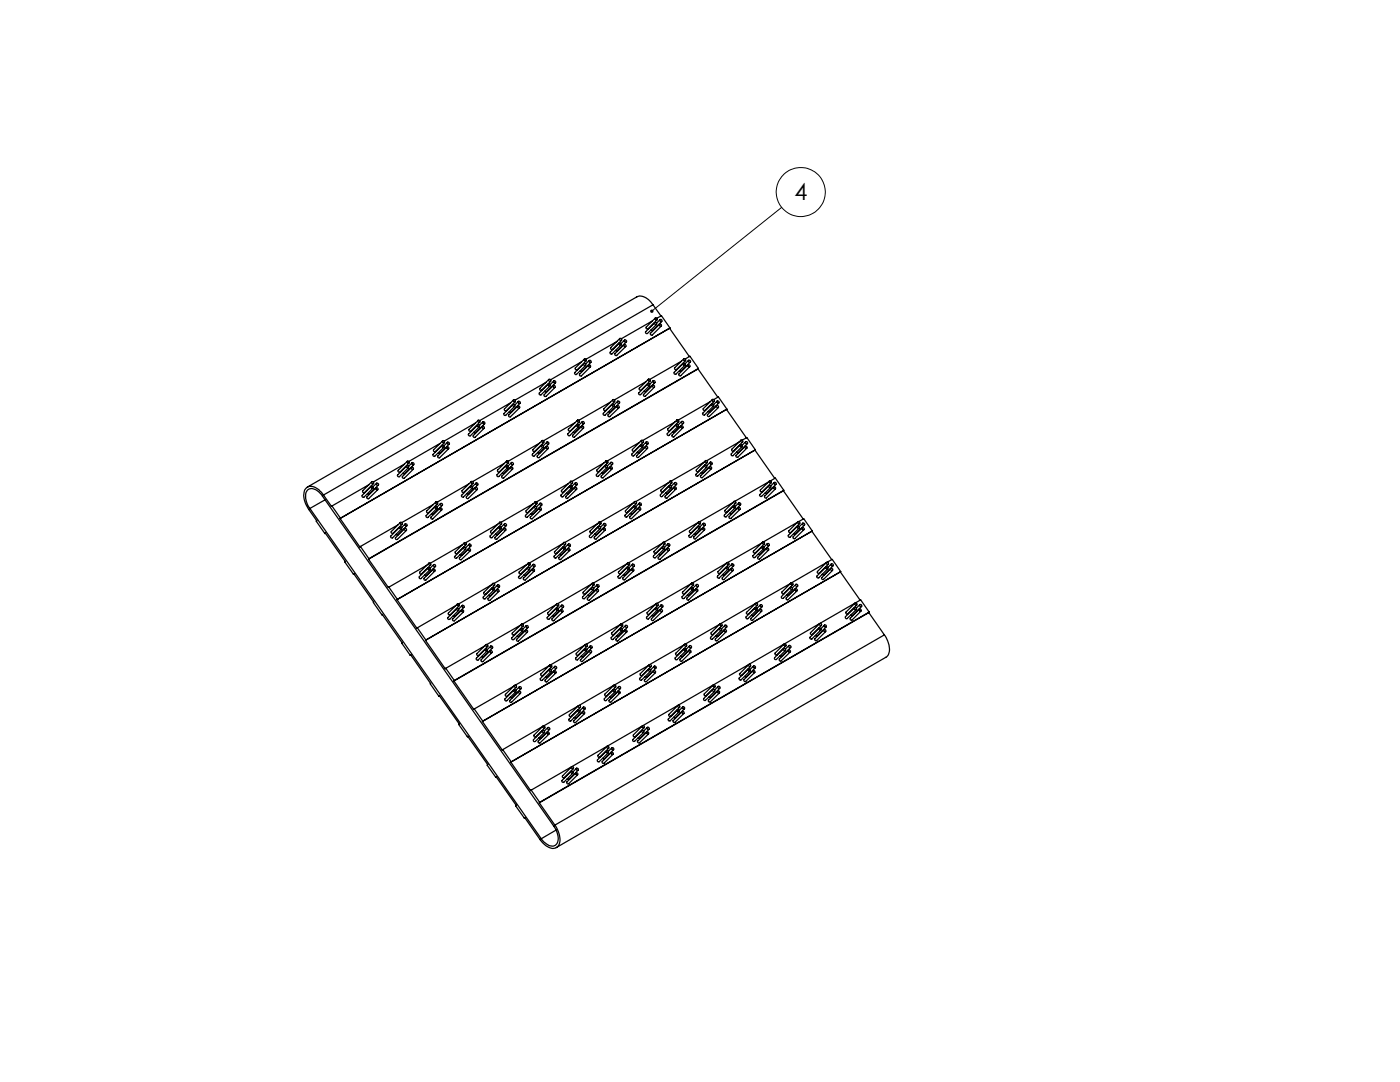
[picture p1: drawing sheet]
<svg xmlns="http://www.w3.org/2000/svg" width="279mm" height="216mm" viewBox="0 0 279 216" stroke-linecap="round" stroke-linejoin="round" font-family="sans-serif">
<defs><g id="words">
<text font-size="4.7" x="158.5" y="40">4</text>
</g></defs>
<g fill="none" stroke="#000" stroke-width=".2">
<path d="M156 41.4l-25.9 20.7"/>
<circle cx="159.8" cy="38.3" r="4.9"/>
</g>
<path d="M129.8 61.9a.34 .34 0 0 1 .5-.1 .34 .34 0 0 1 0 .5 .34 .34 0 0 1-.5 0l.3-.2-.3 .2z" fill="#000"/>
<g fill="none" stroke="#000" stroke-width=".25">
<path d="M102.5 79.8l-1.8 1.8a.25 .25 0 0 0 0 .3 .25 .25 0 0 0 .3 .1l1.8-1.8M109 76.3l-6.2 3.5M109.4 76.6l-1.8 1.8a.25 .25 0 0 0 .1 .3 .25 .25 0 0 0 .3 .1l1.8-1.8M109.5 75.7l-1.8 1.8a.25 .25 0 0 0 .1 .3 .25 .25 0 0 0 .3 .1l1.8-1.8M110.4 76.9l-1.8 1.8a.25 .25 0 0 0 .1 .4 .25 .25 0 0 0 .3 0l1.8-1.8M110.5 76l-.7 .7M110.9 76.4l-1.9 1.8-.3-.1M116.1 72.2l-6.2 3.6M116.5 72.6l-1.8 1.7a.25 .25 0 0 0 .1 .4 .25 .25 0 0 0 .3 0l1.8-1.8M116.6 71.6l-1.8 1.8a.27 .27 0 0 0 .1 .3 .27 .27 0 0 0 .3 .1l1.8-1.8M117.5 72.8l-1.8 1.8a.25 .25 0 0 0 0 .4 .25 .25 0 0 0 .3 0l1.8-1.8M117.6 71.9l-.7 .7"/>
<path d="M117.9 72.3l-1.8 1.8-.3-.1M122.3 79.8l-1.8 1.8a.25 .25 0 0 0 0 .3 .25 .25 0 0 0 .4 0l1.8-1.8M123.2 68.1l-6.3 3.6M123.6 68.5l-1.8 1.8a.25 .25 0 0 0 0 .3 .25 .25 0 0 0 .3 0l1.8-1.8M123.7 67.6l-1.8 1.8a.25 .25 0 0 0 0 .3 .25 .25 0 0 0 .3 0l1.8-1.8M124.5 68.8l-1.8 1.8a.25 .25 0 0 0 .1 .3 .25 .25 0 0 0 .3 0l1.8-1.8M124.6 67.9l-.6 .6M125 68.2l-1.8 1.8-.4-.1M128.9 76.2l-6.3 3.6M129.3 76.6l-1.8 1.8a.25 .25 0 0 0 0 .3 .25 .25 0 0 0 .3 0l1.8-1.8M129.4 75.7l-1.8 1.8a.25 .25 0 0 0 0 .3 .25 .25 0 0 0 .4 0l1.8-1.8M130.2 64l-6.2 3.6"/>
<path d="M130.2 76.9l-1.8 1.8a.25 .25 0 0 0 .1 .3 .25 .25 0 0 0 .3 .1l1.8-1.8M130.3 60.8a2.79 2.79 0 0 0-3.2-1.6l-65.8 38M130.3 60.8l-65.7 38M130.3 60.8l1.6 2.2M130.4 76l-.8 .7M130.7 64.4l-1.8 1.8a.25 .25 0 0 0 0 .3 .25 .25 0 0 0 .3 0l1.8-1.8M130.7 76.3l-1.8 1.8-.3-.1M130.8 63.5l-1.8 1.8a.25 .25 0 0 0 0 .3 .25 .25 0 0 0 .3 0l1.8-1.8M131.1 63.5l.9-.5 1.7 2.4M131.6 64.7l-1.8 1.8a.26 .26 0 0 0 .1 .3 .26 .26 0 0 0 .3 .1l1.8-1.8M131.7 63.8l-.7 .7M132.1 64.1l-1.8 1.8-.4-.1"/>
<path d="M133.7 65.4l3.9 5.8M133.7 65.4l-65.8 38.1M136 72.1l-6.3 3.6M136.3 72.5l-1.8 1.8a.25 .25 0 0 0 .1 .3 .25 .25 0 0 0 .3 0l1.8-1.7M136.5 71.6l-1.8 1.8a.25 .25 0 0 0 0 .3 .25 .25 0 0 0 .3 0l1.8-1.7M136.8 71.6l.9-.5 1.7 2.4M137.3 72.8l-1.8 1.8a.25 .25 0 0 0 0 .3 .25 .25 0 0 0 .4 .1l1.8-1.8M137.4 71.9l-.7 .7M137.8 72.2l-1.9 1.9-.3-.1M139.3 73.6l4 5.7M139.3 73.6l-65.7 38M139.4 73.5l-65.8 38"/>
<path d="M139.4 73.5l-.1 .1M142.2 79.7l-1.8 1.8a.25 .25 0 0 0 0 .3 .25 .25 0 0 0 .3 .1l1.8-1.8M142.5 79.7l.9-.5 1.7 2.4M64.6 98.8a3.1 3.1 0 0 0-3.1-1.7 2.1 2.1 0 0 0-.8 2.7l.8 1.6 3.3 5.1M64.6 98.8l1.5 2.2h.2M64.9 99.7l-3.1 1.8M73.7 96.7l-7.4 4.3M74.1 97l-1.8 1.8a.25 .25 0 0 0 0 .4 .25 .25 0 0 0 .3 0l1.8-1.8M74.2 96.1l-1.8 1.8a.25 .25 0 0 0 0 .4 .25 .25 0 0 0 .3 0l1.8-1.8M75 97.4l-1.8 1.7a.25 .25 0 0 0 .1 .4 .25 .25 0 0 0 .3 0l1.8-1.8M75.1 96.4l-.7 .7M75.5 96.8l-1.8 1.8-.4-.1"/>
<path d="M80.7 92.6l-6.2 3.6M81.2 93l-1.8 1.8a.25 .25 0 0 0 0 .3 .25 .25 0 0 0 .3 0l1.8-1.8M81.3 92l-1.8 1.8a.25 .25 0 0 0 0 .4 .25 .25 0 0 0 .3 0l1.8-1.8M82.1 93.3l-1.8 1.8a.26 .26 0 0 0 .1 .3 .26 .26 0 0 0 .3 0l1.8-1.8M82.2 92.4l-.7 .7M82.6 92.7l-1.8 1.8-.4-.1M87.8 88.5l-6.2 3.6M88.2 88.9l-1.8 1.8a.25 .25 0 0 0 .1 .3 .25 .25 0 0 0 .3 0l1.8-1.7M88.3 88l-1.8 1.7a.25 .25 0 0 0 .1 .4 .25 .25 0 0 0 .3 0l1.8-1.8M89.2 89.2l-1.8 1.8a.25 .25 0 0 0 0 .3 .25 .25 0 0 0 .3 0l1.8-1.8M89.3 88.3l-.7 .7M89.6 88.6l-1.8 1.9-.3-.2"/>
<path d="M93.6 96.6l-6.3 3.6M93.9 97l-1.8 1.8a.25 .25 0 0 0 .1 .3 .25 .25 0 0 0 .3 .1l1.8-1.8M94.1 96.1l-1.9 1.8 .1 .3h.3l1.8-1.8M94.9 84.4l-6.2 3.6M94.9 97.3l-1.8 1.8a.25 .25 0 0 0 0 .3 .25 .25 0 0 0 .4 0l1.8-1.7M95 96.4l-.7 .7M95.3 84.8l-1.8 1.8a.26 .26 0 0 0 .1 .3 .26 .26 0 0 0 .3 .1l1.8-1.8M95.4 96.8l-1.9 1.8-.3-.1M95.4 83.9l-1.8 1.8a.26 .26 0 0 0 0 .3 .26 .26 0 0 0 .3 0l1.8-1.8M96.3 85.1l-1.8 1.8a.25 .25 0 0 0 0 .3 .25 .25 0 0 0 .3 0l1.8-1.8M96.4 84.2l-.7 .7M96.7 84.6l-1.8 1.8-.4-.1"/>
<path d="M100.6 92.5l-6.3 3.6M101 92.9l-1.8 1.8a.25 .25 0 0 0 0 .3 .25 .25 0 0 0 .4 .1l1.8-1.8M101.1 92l-1.8 1.8a.25 .25 0 0 0 0 .3 .25 .25 0 0 0 .4 .1l1.8-1.8M101.9 80.4l-6.2 3.5M102 93.2l-1.8 1.8a.27 .27 0 0 0 0 .3 .27 .27 0 0 0 .3 .1l1.8-1.8M102.1 92.3l-.7 .7M102.4 80.7l-1.8 1.8a.25 .25 0 0 0 0 .3 .25 .25 0 0 0 .3 .1l1.8-1.8M102.4 92.7l-1.8 1.8-.3-.1M103.3 81l-1.8 1.8a.25 .25 0 0 0 .1 .3 .25 .25 0 0 0 .3 0l1.8-1.7M103.4 80.1l-.7 .7M103.8 80.5l-1.8 1.8-.4-.1M107.7 88.4l-6.3 3.6"/>
<path d="M108.1 88.8l-1.8 1.8a.25 .25 0 0 0 0 .3 .25 .25 0 0 0 .3 .1l1.8-1.8M108.2 87.9l-1.8 1.8a.25 .25 0 0 0 0 .3 .25 .25 0 0 0 .3 .1l1.8-1.8M109 89.1l-1.8 1.8a.25 .25 0 0 0 .1 .4 .25 .25 0 0 0 .3 0l1.8-1.8M109.1 88.2l-.7 .7M109.5 88.6l-1.8 1.8-.4-.1M113.5 96.4l-6.4 3.8M113.8 97l-1.8 1.8a.26 .26 0 0 0 0 .3 .26 .26 0 0 0 .3 0l1.8-1.8M113.9 96.1l-1.8 1.8a.26 .26 0 0 0 0 .3 .26 .26 0 0 0 .3 0l1.8-1.8M114.7 97.3l-1.8 1.8a.25 .25 0 0 0 .1 .3 .25 .25 0 0 0 .3 0l1.8-1.8M114.8 84.3l-6.3 3.6M114.8 96.3l-.7 .7M115.1 84.8l-1.8 1.7a.27 .27 0 0 0 .1 .4 .27 .27 0 0 0 .3 0l1.8-1.8"/>
<path d="M115.2 96.7l-1.9 1.8-.3-.1M115.3 83.9l-1.8 1.7a.27 .27 0 0 0 0 .3 .27 .27 0 0 0 .3 .1l1.8-1.8M116.1 85.1l-1.8 1.8a.25 .25 0 0 0 0 .3 .25 .25 0 0 0 .4 0l1.8-1.8M116.2 84.1l-.7 .7M116.6 84.5l-1.9 1.8-.3-.1M120.5 92.4l-6.3 3.7M120.8 92.9l-1.8 1.8a.25 .25 0 0 0 .1 .3 .25 .25 0 0 0 .3 0l1.8-1.8M120.9 92l-1.8 1.8a.25 .25 0 0 0 .1 .3 .25 .25 0 0 0 .3 0l1.8-1.8M121.8 93.2l-1.8 1.8a.25 .25 0 0 0 0 .3 .25 .25 0 0 0 .4 0l1.8-1.7M121.8 80.2l-6.3 3.7M121.9 92.3l-.7 .7M122.2 80.7l-1.8 1.8a.25 .25 0 0 0 0 .3 .25 .25 0 0 0 .4 0l1.8-1.8"/>
<path d="M122.2 92.6l-1.8 1.8-.3-.1M123.2 81l-1.8 1.8a.25 .25 0 0 0 0 .3 .25 .25 0 0 0 .3 0l1.8-1.7M123.3 80.1l-.7 .7M123.6 80.4l-1.8 1.8-.3-.1M127.6 88.3l-6.4 3.7M127.9 88.8l-1.8 1.8a.25 .25 0 0 0 0 .3 .25 .25 0 0 0 .4 0l1.8-1.8M128 87.9l-1.8 1.8a.25 .25 0 0 0 .1 .3 .25 .25 0 0 0 .3 0l1.8-1.8M128.9 89.1l-1.8 1.8a.25 .25 0 0 0 0 .3 .25 .25 0 0 0 .3 .1l1.8-1.8M129 88.2l-.7 .7M129.3 88.5l-1.8 1.9-.3-.2M133.4 96.3l-6.5 3.8M133.6 96.9l-1.8 1.8a.25 .25 0 0 0 0 .3 .25 .25 0 0 0 .4 .1l1.7-1.8"/>
<path d="M133.7 96l-1.8 1.8a.27 .27 0 0 0 0 .3 .27 .27 0 0 0 .4 .1l1.8-1.8M134.5 97.2l-1.7 1.8a.25 .25 0 0 0 0 .3 .25 .25 0 0 0 .3 .1l1.8-1.8M134.7 96.3l-.7 .7M134.7 84.2l-6.4 3.7M135 84.7l-1.8 1.8a.25 .25 0 0 0 0 .3 .25 .25 0 0 0 .3 .1l1.8-1.8M135 96.7l-1.8 1.8-.3-.1M135.1 83.8l-1.8 1.8a.25 .25 0 0 0 0 .3 .25 .25 0 0 0 .3 0l1.8-1.7M135.9 85l-1.8 1.8a.25 .25 0 0 0 .1 .3 .25 .25 0 0 0 .3 .1l1.8-1.8M136 84.1l-.7 .7M136.4 84.5l-1.9 1.8-.3-.1M140.5 92.3l-6.6 3.7M140.7 92.9l-1.8 1.8a.25 .25 0 0 0 0 .3 .25 .25 0 0 0 .3 0l1.8-1.8"/>
<path d="M140.8 91.9l-1.8 1.8a.25 .25 0 0 0 0 .4 .25 .25 0 0 0 .3 0l1.8-1.8M141.6 93.2l-1.8 1.7a.25 .25 0 0 0 .1 .4 .25 .25 0 0 0 .3 0l1.8-1.8M141.7 92.3l-.7 .6M141.8 80.1l-6.4 3.7M142.1 80.6l-1.8 1.8a.25 .25 0 0 0 0 .4 .25 .25 0 0 0 .3 0l1.8-1.8M142.1 92.6l-1.8 1.8-.4-.1M143 81l-1.8 1.7a.25 .25 0 0 0 0 .3 .25 .25 0 0 0 .4 .1l1.8-1.8M143.1 80l-.7 .7M143.5 80.4l-1.9 1.8-.3-.1M145.1 81.6l3.8 5.7M145.1 81.6l-65.9 38.1M147.6 88.2l-6.6 3.7"/>
<path d="M147.7 88.8l-1.8 1.8a.25 .25 0 0 0 .1 .3 .25 .25 0 0 0 .3 0l1.8-1.8M147.8 87.8l-1.7 1.8a.25 .25 0 0 0 0 .4 .25 .25 0 0 0 .3 0l1.8-1.8M148.1 87.8l.9-.5 1.7 2.4M148.7 89.1l-1.8 1.8a.26 .26 0 0 0 0 .3 .26 .26 0 0 0 .3 0l1.8-1.8M148.8 88.2l-.7 .7M149.2 88.5l-1.8 1.8-.4-.1M150.7 89.8l3.9 5.7M150.7 89.8l-65.8 38M150.7 89.7l-65.7 38M150.7 89.7v.1M153.3 96.2l-6.6 3.8M153.5 96.9l-1.8 1.8a.25 .25 0 0 0 0 .3 .25 .25 0 0 0 .3 0l1.8-1.7"/>
<path d="M153.6 96l-1.8 1.8a.25 .25 0 0 0 0 .3 .25 .25 0 0 0 .3 0l1.8-1.8M153.8 96l.9-.6 1.7 2.4M154.4 97.2l-1.8 1.8a.25 .25 0 0 0 0 .3 .25 .25 0 0 0 .4 0l1.8-1.8M154.5 96.3l-.7 .7M154.9 96.6l-1.9 1.9-.3-.1M156.4 97.9l-65.8 38M156.4 97.9l3.9 5.7M156.4 97.8l-65.7 38M156.4 97.8v.1M61.8 101.5a3.1 3.1 0 0 1-.3-3.8 1.99 1.99 0 0 1 2.5 .8l46.5 66.4a3.1 3.1 0 0 1 .4 3.7 1.78 1.78 0 0 1-2.3-.5l-.6-.7M61.8 101.5l46.2 65.9M64.8 106.5l.1-.1 5.6 8.1"/>
<path d="M64.9 106.4l-.1 .1M66.3 101l1.6 2.5M67.9 103.5l3.9 5.6 .1-.1M70.5 114.5l4.1 5.7 1.6 2.5M70.6 114.5h-.1M71.9 109l1.7 2.5M73.6 111.6l3.9 5.6h.1M73.6 111.5v.1M77.6 117.2l1.6 2.5M79.2 119.7l4 5.6h.1M79.4 104.7l-7.5 4.3M79.8 105.2l-1.8 1.8a.25 .25 0 0 0 0 .3 .25 .25 0 0 0 .4 0l1.8-1.8"/>
<path d="M79.9 104.2l-1.8 1.8a.25 .25 0 0 0 0 .4 .25 .25 0 0 0 .4 0l1.8-1.8M80.8 105.5l-1.8 1.8a.25 .25 0 0 0 0 .3 .25 .25 0 0 0 .3 0l1.8-1.8M80.9 104.6l-.7 .7M81.2 104.9l-1.8 1.8-.3-.1M85.2 112.8l-7.6 4.4M85.5 113.3l-1.8 1.8a.25 .25 0 0 0 0 .3 .25 .25 0 0 0 .3 0l1.8-1.7M85.6 112.4l-1.8 1.8a.25 .25 0 0 0 0 .3 .25 .25 0 0 0 .3 0l1.8-1.8M86.4 113.6l-1.8 1.8a.25 .25 0 0 0 .1 .3 .25 .25 0 0 0 .3 0l1.8-1.8M86.5 100.6l-6.3 3.7M86.5 112.7l-.7 .7M86.9 101.1l-1.8 1.8a.25 .25 0 0 0 0 .3 .25 .25 0 0 0 .3 0l1.8-1.7M86.9 113l-1.8 1.9-.4-.1"/>
<path d="M87 100.2l-1.8 1.8a.25 .25 0 0 0 0 .3 .25 .25 0 0 0 .3 0l1.8-1.8M87.8 101.4l-1.8 1.8a.25 .25 0 0 0 0 .3 .25 .25 0 0 0 .4 0l1.8-1.8M87.9 100.5l-.7 .7M88.3 100.8l-1.9 1.9-.3-.1M92.3 108.7l-6.4 3.7M92.6 109.2l-1.8 1.8a.25 .25 0 0 0 0 .3 .25 .25 0 0 0 .3 .1l1.8-1.8M92.7 108.3l-1.8 1.8a.25 .25 0 0 0 0 .3 .25 .25 0 0 0 .3 .1l1.8-1.8M93.5 109.5l-1.8 1.8a.25 .25 0 0 0 .1 .3 .25 .25 0 0 0 .3 .1l1.8-1.8M93.6 108.6l-.7 .7M94 109l-1.9 1.8-.3-.1M98 116.7l-6.5 3.8M98.2 117.3l-1.8 1.8a.25 .25 0 0 0 .1 .4 .25 .25 0 0 0 .3 0l1.8-1.8"/>
<path d="M98.4 116.4l-1.8 1.8a.25 .25 0 0 0 0 .3 .25 .25 0 0 0 .3 .1l1.8-1.8M99.2 117.7l-1.8 1.8a.26 .26 0 0 0 .1 .3 .26 .26 0 0 0 .3 0l1.8-1.8M99.3 116.7l-.7 .7M99.3 104.6l-6.4 3.7M99.6 105.1l-1.8 1.8a.25 .25 0 0 0 .1 .3 .25 .25 0 0 0 .3 .1l1.8-1.8M99.7 117.1l-1.8 1.8-.4-.1M99.7 104.2l-1.8 1.8a.25 .25 0 0 0 .1 .3 .25 .25 0 0 0 .3 .1l1.8-1.8M100.6 105.4l-1.8 1.8a.26 .26 0 0 0 0 .3 .26 .26 0 0 0 .3 .1l1.8-1.8M100.7 104.5l-.7 .7M101 104.9l-1.8 1.8-.3-.1M105.1 112.6l-6.5 3.8M105.3 113.3l-1.8 1.7a.25 .25 0 0 0 .1 .4 .25 .25 0 0 0 .3 0l1.8-1.8"/>
<path d="M105.4 112.4l-1.8 1.7a.25 .25 0 0 0 0 .3 .25 .25 0 0 0 .4 .1l1.8-1.8M106.3 113.6l-1.8 1.8a.25 .25 0 0 0 0 .3 .25 .25 0 0 0 .3 0l1.8-1.8M106.4 112.6l-.7 .7M106.4 100.5l-6.4 3.7M106.7 101.1l-1.8 1.7a.25 .25 0 0 0 0 .4 .25 .25 0 0 0 .3 0l1.9-1.8M106.8 113l-1.9 1.8-.3-.1M106.8 100.2l-1.8 1.7a.25 .25 0 0 0 0 .3 .25 .25 0 0 0 .3 .1l1.8-1.8M107.7 101.4l-1.8 1.8a.25 .25 0 0 0 0 .3 .25 .25 0 0 0 .3 0l1.8-1.8M107.8 100.4l-.7 .7M108.1 100.8l-1.8 1.8-.4-.1M112.2 108.5l-6.5 3.8M112.4 109.2l-1.8 1.8a.26 .26 0 0 0 0 .3 .26 .26 0 0 0 .3 0l1.8-1.8"/>
<path d="M112.5 108.3l-1.8 1.8a.25 .25 0 0 0 0 .3 .25 .25 0 0 0 .4 0l1.8-1.8M113.3 109.5l-1.8 1.8a.25 .25 0 0 0 .1 .3 .25 .25 0 0 0 .3 0l1.8-1.8M113.5 108.5l-.8 .8M113.8 108.9l-1.8 1.8-.3-.1M118 116.6l-6.7 3.8M118.1 117.3l-1.8 1.8a.25 .25 0 0 0 0 .3 .25 .25 0 0 0 .3 .1l1.9-1.8M118.2 116.4l-1.8 1.8a.25 .25 0 0 0 0 .3 .25 .25 0 0 0 .3 0l1.8-1.8M119.1 117.6l-1.8 1.8a.27 .27 0 0 0 0 .3 .27 .27 0 0 0 .3 .1l1.8-1.8M119.2 116.7l-.7 .7M119.3 104.5l-6.6 3.7M119.5 105.1l-1.8 1.8a.25 .25 0 0 0 0 .3 .25 .25 0 0 0 .3 0l1.8-1.8M119.5 117.1l-1.8 1.8-.4-.2"/>
<path d="M119.6 104.2l-1.8 1.8a.25 .25 0 0 0 0 .3 .25 .25 0 0 0 .3 0l1.8-1.8M120.4 105.4l-1.8 1.8a.25 .25 0 0 0 .1 .3 .25 .25 0 0 0 .3 0l1.8-1.7M120.5 104.5l-.7 .7M120.9 104.8l-1.8 1.8-.4-.1M125.1 112.5l-6.7 3.8M125.2 113.2l-1.8 1.8a.25 .25 0 0 0 0 .3 .25 .25 0 0 0 .3 .1l1.8-1.8M125.3 112.3l-1.8 1.8a.25 .25 0 0 0 0 .3 .25 .25 0 0 0 .3 0l1.8-1.7M126.1 113.5l-1.8 1.8a.25 .25 0 0 0 .1 .3 .25 .25 0 0 0 .3 .1l1.8-1.8M126.2 112.6l-.7 .7M126.3 100.4l-6.5 3.8M126.5 101l-1.8 1.8a.25 .25 0 0 0 .1 .3 .25 .25 0 0 0 .3 .1l1.8-1.8M126.6 113l-1.9 1.8-.3-.1"/>
<path d="M126.6 100.1l-1.8 1.8a.25 .25 0 0 0 .1 .3 .25 .25 0 0 0 .3 0l1.8-1.7M127.5 101.3l-1.8 1.8a.25 .25 0 0 0 0 .3 .25 .25 0 0 0 .3 .1l1.8-1.8M127.6 100.4l-.7 .7M128 100.8l-1.9 1.8-.3-.2M132.1 108.4l-6.6 3.9M132.2 109.1l-1.8 1.8a.27 .27 0 0 0 .1 .3 .27 .27 0 0 0 .3 .1l1.8-1.8M132.3 108.2l-1.8 1.8a.26 .26 0 0 0 .1 .3 .26 .26 0 0 0 .3 .1l1.8-1.8M133.2 109.4l-1.8 1.8a.25 .25 0 0 0 0 .4 .25 .25 0 0 0 .3 0l1.9-1.8M133.3 108.5l-.7 .7M133.6 108.9l-1.8 1.8-.3-.1M137.9 116.5l-6.8 3.9M137.9 117.3l-1.8 1.8a.25 .25 0 0 0 .1 .3 .25 .25 0 0 0 .3 0l1.8-1.8"/>
<path d="M138 116.3l-1.8 1.8a.25 .25 0 0 0 .1 .4 .25 .25 0 0 0 .3 0l1.8-1.8M138.9 117.6l-1.8 1.7a.25 .25 0 0 0 0 .4 .25 .25 0 0 0 .3 0l1.8-1.8M139 116.7l-.7 .6M139.2 104.4l-6.7 3.8M139.3 105.1l-1.8 1.8a.25 .25 0 0 0 0 .3 .25 .25 0 0 0 .4 0l1.8-1.8M139.3 117l-1.8 1.8-.3-.1M139.4 104.1l-1.8 1.8a.25 .25 0 0 0 .1 .4 .25 .25 0 0 0 .3 0l1.8-1.8M140.3 105.4l-1.8 1.7a.25 .25 0 0 0 0 .4 .25 .25 0 0 0 .3 0l1.8-1.8M140.4 104.5l-.7 .6M140.7 104.8l-1.8 1.8-.3-.1M145 112.4l-6.8 3.9M145 113.2l-1.8 1.8a.25 .25 0 0 0 0 .3 .25 .25 0 0 0 .3 0l1.8-1.8"/>
<path d="M145.1 112.3l-1.8 1.8a.25 .25 0 0 0 0 .3 .25 .25 0 0 0 .4 0l1.8-1.8M145.9 113.5l-1.8 1.8a.25 .25 0 0 0 .1 .3 .25 .25 0 0 0 .3 0l1.8-1.8M146.1 112.6l-.8 .7M146.3 100.3l-6.7 3.8M146.4 101l-1.8 1.8a.25 .25 0 0 0 0 .3 .25 .25 0 0 0 .3 0l1.8-1.8M146.4 112.9l-1.8 1.9-.3-.2M146.5 100l-1.8 1.8a.25 .25 0 0 0 0 .4 .25 .25 0 0 0 .3 0l1.8-1.8M147.3 101.3l-1.8 1.8a.25 .25 0 0 0 .1 .3 .25 .25 0 0 0 .3 0l1.8-1.8M147.4 100.4l-.7 .7M147.8 100.7l-1.8 1.8-.4-.1M152 108.3l-6.7 3.9M152.1 109.1l-1.8 1.8a.25 .25 0 0 0 0 .3 .25 .25 0 0 0 .3 0l1.8-1.7"/>
<path d="M152.2 108.2l-1.8 1.8a.25 .25 0 0 0 0 .3 .25 .25 0 0 0 .3 0l1.8-1.8M153 109.4l-1.8 1.8a.25 .25 0 0 0 .1 .3 .25 .25 0 0 0 .3 0l1.8-1.8M153.1 108.5l-.7 .7M153.5 108.8l-1.8 1.9-.4-.1M157.8 117.2l-1.8 1.8a.25 .25 0 0 0 0 .3 .25 .25 0 0 0 .3 .1l1.8-1.8M157.8 116.4l-6.9 3.9M157.9 116.3l-1.8 1.8a.25 .25 0 0 0 0 .3 .25 .25 0 0 0 .3 .1l1.8-1.8M158.7 117.5l-1.8 1.8a.25 .25 0 0 0 0 .3 .25 .25 0 0 0 .4 .1l1.8-1.8M158.8 116.6l-.7 .7M159.1 104.2l-6.7 3.9M159.1 105l-1.8 1.8a.25 .25 0 0 0 .1 .3 .25 .25 0 0 0 .3 .1l1.8-1.8M159.2 117l-1.9 1.8-.3-.1"/>
<path d="M159.2 104.1l-1.8 1.8a.25 .25 0 0 0 .1 .3 .25 .25 0 0 0 .3 .1l1.8-1.8M159.4 104.1l1-.6 1.7 2.4M160.1 105.3l-1.8 1.8a.25 .25 0 0 0 0 .3 .25 .25 0 0 0 .3 .1l1.8-1.8M160.2 104.4l-.7 .7M160.5 104.8l-1.8 1.8-.3-.1M162 106l4 5.7M162 106l-65.7 38M162.1 105.9l-65.8 38M162.1 105.9l-.1 .1M164.9 113.1l-1.8 1.8a.25 .25 0 0 0 0 .4 .25 .25 0 0 0 .3 0l1.8-1.8M164.9 112.3l-6.9 4M165 112.2l-1.8 1.8a.25 .25 0 0 0 0 .3 .25 .25 0 0 0 .3 .1l1.8-1.8"/>
<path d="M165.1 112.2l1-.6 1.7 2.5M165.8 113.5l-1.8 1.8a.25 .25 0 0 0 0 .3 .25 .25 0 0 0 .4 0l1.8-1.8M165.9 112.5l-.7 .7M166.3 112.9l-1.8 1.8-.4-.1M167.7 114.1l4 5.7M167.7 114.1l-65.7 38M167.8 114.1l-65.8 37.9M167.8 114.1h-.1M76.2 122.7l4.1 5.6 1.6 2.5 .1-.1 5.6 8.2 .1-.1 4 5.7-.2 .1 5.8 8-.1 .1 1.8 2.4M76.3 122.6l-.1 .1M83.3 125.3l1.7 2.4M84.9 127.8l4 5.7 .1-.2"/>
<path d="M85 127.7l-.1 .1M89 133.3l1.7 2.5M90.6 135.9l3.9 5.6h.2M90.7 135.8l-.1 .1M91 120.8l-7.7 4.5M91.2 121.4l-1.8 1.8a.25 .25 0 0 0 0 .3 .25 .25 0 0 0 .3 .1l1.8-1.8M91.3 120.5l-1.8 1.8a.25 .25 0 0 0 0 .3 .25 .25 0 0 0 .4 .1l1.8-1.8M92.1 121.7l-1.8 1.8a.25 .25 0 0 0 .1 .3 .25 .25 0 0 0 .3 .1l1.8-1.8M92.3 120.8l-.8 .7M92.6 121.2l-1.8 1.8-.3-.1M96.8 128.9l-7.8 4.4M96.9 129.5l-1.8 1.8a.25 .25 0 0 0 0 .4 .25 .25 0 0 0 .3 0l1.8-1.8"/>
<path d="M97 128.6l-1.8 1.8a.25 .25 0 0 0 0 .3 .25 .25 0 0 0 .3 .1l1.8-1.8M97.8 129.9l-1.8 1.8a.25 .25 0 0 0 .1 .3 .25 .25 0 0 0 .3 0l1.8-1.8M97.9 128.9l-.7 .7M98.3 129.3l-1.8 1.8-.4-.1M102.6 136.9l-7.9 4.6M102.6 137.7l-1.8 1.8a.25 .25 0 0 0 0 .3 .25 .25 0 0 0 .3 0l1.8-1.8M102.7 136.8l-1.8 1.7a.25 .25 0 0 0 0 .4 .25 .25 0 0 0 .3 0l1.8-1.8M103.5 138l-1.8 1.8a.25 .25 0 0 0 .1 .3 .25 .25 0 0 0 .3 0l1.8-1.8M103.6 137.1l-.7 .7M103.8 124.8l-6.6 3.8M104 125.5l-1.8 1.7a.25 .25 0 0 0 0 .4 .25 .25 0 0 0 .3 0l1.8-1.8M104 137.4l-1.8 1.8-.4-.1"/>
<path d="M104.1 124.6l-1.9 1.7a.25 .25 0 0 0 .1 .4 .25 .25 0 0 0 .3 0l1.8-1.8M104.9 125.8l-1.8 1.8a.25 .25 0 0 0 0 .3 .25 .25 0 0 0 .4 0l1.8-1.8M105 124.8l-.7 .8M105.4 125.2l-1.9 1.8-.3-.1M109.6 132.8l-6.7 3.9M109.6 133.6l-1.8 1.8a.25 .25 0 0 0 .1 .3 .25 .25 0 0 0 .3 0l1.8-1.8M109.7 132.7l-1.7 1.8a.25 .25 0 0 0 0 .3 .25 .25 0 0 0 .3 0l1.8-1.8M110.6 133.9l-1.8 1.8a.25 .25 0 0 0 0 .3 .25 .25 0 0 0 .3 0l1.8-1.7M110.7 133l-.7 .7M110.9 120.7l-6.6 3.8M111 121.4l-1.8 1.8a.25 .25 0 0 0 .1 .3 .25 .25 0 0 0 .3 0l1.8-1.8M111.1 133.3l-1.9 1.8-.3-.1"/>
<path d="M111.1 120.5l-1.8 1.8a.25 .25 0 0 0 .1 .3 .25 .25 0 0 0 .3 0l1.8-1.8M112 121.7l-1.8 1.8a.25 .25 0 0 0 0 .3 .25 .25 0 0 0 .3 0l1.8-1.7M112.1 120.8l-.7 .7M112.4 121.1l-1.8 1.8-.3-.1M116.7 128.7l-6.8 3.9M116.7 129.5l-1.8 1.8a.25 .25 0 0 0 0 .3 .25 .25 0 0 0 .4 .1l1.8-1.8M116.8 128.6l-1.8 1.8a.25 .25 0 0 0 0 .3 .25 .25 0 0 0 .4 0l1.8-1.8M117.7 129.8l-1.8 1.8a.26 .26 0 0 0 0 .3 .26 .26 0 0 0 .3 .1l1.8-1.8M117.8 128.9l-.7 .7M118.1 129.3l-1.8 1.8-.3-.1M122.4 137.7l-1.8 1.7a.25 .25 0 0 0 0 .3 .25 .25 0 0 0 .4 .1l1.8-1.8M122.4 136.8l-6.8 4"/>
<path d="M122.5 136.7l-1.8 1.8a.25 .25 0 0 0 .1 .3 .25 .25 0 0 0 .3 .1l1.8-1.8M123.4 137.9l-1.8 1.8a.25 .25 0 0 0 0 .4 .25 .25 0 0 0 .3 0l1.8-1.8M123.5 137l-.7 .7M123.8 124.6l-6.8 4M123.8 125.4l-1.8 1.8a.25 .25 0 0 0 0 .3 .25 .25 0 0 0 .3 .1l1.8-1.8M123.8 137.4l-1.8 1.8-.3-.1M123.9 124.5l-1.8 1.8a.25 .25 0 0 0 0 .3 .25 .25 0 0 0 .3 0l1.8-1.7M124.7 125.7l-1.8 1.8a.25 .25 0 0 0 .1 .4 .25 .25 0 0 0 .3 0l1.8-1.8M124.8 124.8l-.7 .7M125.2 125.2l-1.8 1.8-.4-.1M129.5 133.6l-1.8 1.8a.26 .26 0 0 0 0 .3 .26 .26 0 0 0 .3 0l1.8-1.8M129.5 132.7l-6.8 4"/>
<path d="M129.6 132.6l-1.8 1.8a.25 .25 0 0 0 0 .4 .25 .25 0 0 0 .3 0l1.8-1.8M130.5 133.8l-1.8 1.8a.25 .25 0 0 0 0 .4 .25 .25 0 0 0 .3 0l1.8-1.8M130.6 133l-.7 .6M130.8 120.6l-6.7 3.9M130.8 121.4l-1.8 1.8a.26 .26 0 0 0 .1 .3 .26 .26 0 0 0 .3 0l1.8-1.8M130.9 133.3l-1.8 1.8-.4-.1M131 120.4l-1.8 1.8a.26 .26 0 0 0 0 .3 .26 .26 0 0 0 .3 .1l1.8-1.8M131.8 121.6l-1.8 1.8a.25 .25 0 0 0 .1 .4 .25 .25 0 0 0 .3 0l1.8-1.8M131.9 120.7l-.7 .7M132.3 121.1l-1.9 1.8-.3-.1M136.6 129.5l-1.8 1.8a.25 .25 0 0 0 0 .3 .25 .25 0 0 0 .3 0l1.8-1.8M136.6 128.6l-6.9 4"/>
<path d="M136.7 128.6l-1.8 1.8a.25 .25 0 0 0 0 .3 .25 .25 0 0 0 .3 0l1.8-1.8M137.5 129.8l-1.8 1.8a.27 .27 0 0 0 0 .3 .27 .27 0 0 0 .4 0l1.8-1.8M137.6 128.9l-.7 .7M138 129.2l-1.8 1.8-.4-.1M142.2 137.6l-1.8 1.8a.25 .25 0 0 0 .1 .3 .25 .25 0 0 0 .3 0l1.8-1.7M142.3 136.7l-1.8 1.8a.25 .25 0 0 0 .1 .3 .25 .25 0 0 0 .3 0l1.8-1.7M143.2 137.9l-1.8 1.8a.25 .25 0 0 0 0 .3 .25 .25 0 0 0 .3 .1l1.9-1.8M143.3 137l-.7 .7M143.6 125.4l-1.8 1.8a.25 .25 0 0 0 0 .3 .25 .25 0 0 0 .4 0l1.8-1.8M143.7 137.3l-1.9 1.9-.3-.1M143.7 124.5l-6.9 4M143.7 124.5l-1.8 1.8a.25 .25 0 0 0 .1 .3 .25 .25 0 0 0 .3 0l1.8-1.8"/>
<path d="M144.6 125.7l-1.8 1.8a.25 .25 0 0 0 0 .3 .25 .25 0 0 0 .3 0l1.8-1.8M144.7 124.8l-.7 .7M145 125.1l-1.8 1.9-.3-.2M149.3 133.5l-1.8 1.8a.27 .27 0 0 0 .1 .3 .27 .27 0 0 0 .3 .1l1.8-1.8M149.4 132.6l-1.8 1.8a.26 .26 0 0 0 .1 .3 .26 .26 0 0 0 .3 .1l1.8-1.8M150.3 133.8l-1.8 1.8a.25 .25 0 0 0 0 .3 .25 .25 0 0 0 .3 .1l1.8-1.8M150.4 132.9l-.7 .7M150.7 121.3l-1.8 1.8a.25 .25 0 0 0 0 .3 .25 .25 0 0 0 .4 0l1.8-1.7M150.7 133.2l-1.8 1.9-.3-.1M150.7 120.4l-6.8 4M150.8 120.4l-1.8 1.8a.27 .27 0 0 0 0 .3 .27 .27 0 0 0 .4 .1l1.8-1.8M151.7 121.6l-1.8 1.8a.25 .25 0 0 0 0 .3 .25 .25 0 0 0 .3 .1l1.8-1.8"/>
<path d="M151.8 120.7l-.7 .7M152.1 121l-1.8 1.9-.3-.1M156.4 129.4l-1.8 1.8a.25 .25 0 0 0 0 .4 .25 .25 0 0 0 .3 0l1.8-1.8M156.5 128.5l-1.8 1.8a.25 .25 0 0 0 0 .3 .25 .25 0 0 0 .3 .1l1.8-1.8M157.3 129.8l-1.8 1.7a.25 .25 0 0 0 .1 .3 .25 .25 0 0 0 .3 .1l1.8-1.8M157.4 128.8l-.7 .7M157.8 129.2l-1.8 1.8-.4-.1M163.5 125.3l-1.8 1.8a.25 .25 0 0 0 0 .4 .25 .25 0 0 0 .3 0l1.8-1.8M163.6 124.4l-1.8 1.8a.25 .25 0 0 0 0 .3 .25 .25 0 0 0 .3 .1l1.8-1.8M164.4 125.7l-1.8 1.8a.25 .25 0 0 0 .1 .3 .25 .25 0 0 0 .3 0l1.8-1.8M164.5 124.7l-.7 .7M164.9 125.1l-1.8 1.8-.4-.1"/>
<path d="M170.5 121.3l-1.8 1.7a.25 .25 0 0 0 .1 .4 .25 .25 0 0 0 .3 0l1.8-1.8M170.6 120.4l-1.8 1.7a.25 .25 0 0 0 .1 .4 .25 .25 0 0 0 .3 0l1.8-1.8M171.5 121.6l-1.8 1.8a.25 .25 0 0 0 0 .3 .25 .25 0 0 0 .3 0l1.8-1.8M171.6 120.6l-.7 .8M171.9 121l-1.8 1.8-.3-.1M173.4 122.2l3.1 4.5M173.4 122.2l-65.8 38M173.5 122.1l-1.7-2.4-65.8 38M173.5 122.1l-65.8 38M173.5 122.1l-.1 .1M176.5 126.7a3.9 3.9 0 0 1 .6 4.2l-66.1 38.2M176.5 126.7l-65.8 37.9"/>
<path d="M94.7 141.5l1.6 2.4M96.3 144l3.9 5.6h.1M96.3 143.9v.1M99 155.1v-.1l5.6 8.2M99.1 155l-.1 .1M100.3 149.6l1.7 2.4M102 152.1l3.9 5.7 .1-.1M102 152v.1M106 157.7l1.7 2.4M108.3 145.8l-1.8 1.8a.25 .25 0 0 0 0 .3 .25 .25 0 0 0 .3 .1l1.8-1.8M108.3 145l-8 4.6M108.4 144.9l-1.8 1.8a.25 .25 0 0 0 0 .3 .25 .25 0 0 0 .3 0l1.8-1.8"/>
<path d="M109.2 146.1l-1.8 1.8a.25 .25 0 0 0 .1 .3 .25 .25 0 0 0 .3 0l1.8-1.7M109.3 145.2l-.7 .7M109.7 145.6l-1.9 1.8-.3-.2M114 153.9l-1.8 1.8a.25 .25 0 0 0 0 .3 .25 .25 0 0 0 .3 .1l1.8-1.8M114.1 153l-1.8 1.8a.24 .24 0 0 0 0 .3 .24 .24 0 0 0 .3 .1l1.8-1.8M114.9 154.2l-1.8 1.8a.25 .25 0 0 0 .1 .4 .25 .25 0 0 0 .3 0l1.8-1.8M115 153.3l-.7 .7M115.4 141.7l-1.8 1.8a.25 .25 0 0 0 0 .3 .25 .25 0 0 0 .3 .1l1.8-1.8M115.4 153.7l-1.8 1.8-.4-.1M115.4 140.9l-6.9 4M115.5 140.8l-1.9 1.8a.25 .25 0 0 0 .1 .3 .25 .25 0 0 0 .3 0l1.8-1.8M116.3 142l-1.8 1.8a.25 .25 0 0 0 0 .3 .25 .25 0 0 0 .4 .1l1.8-1.8"/>
<path d="M116.4 141.1l-.7 .7M116.8 141.5l-1.8 1.8-.4-.1M121 149.9l-1.8 1.7a.25 .25 0 0 0 .1 .3 .25 .25 0 0 0 .3 .1l1.8-1.8M121.1 148.9l-1.8 1.8a.25 .25 0 0 0 .1 .3 .25 .25 0 0 0 .3 .1l1.8-1.8M122 150.1l-1.8 1.8a.25 .25 0 0 0 0 .4 .25 .25 0 0 0 .3 0l1.8-1.8M122.1 149.2l-.7 .7M122.4 149.6l-1.8 1.8-.3-.1M128.1 145.8l-1.8 1.8a.25 .25 0 0 0 0 .3 .25 .25 0 0 0 .3 0l1.9-1.8M128.2 144.9l-1.8 1.7a.25 .25 0 0 0 0 .4 .25 .25 0 0 0 .4 0l1.8-1.8M129.1 146.1l-1.8 1.7a.25 .25 0 0 0 0 .4 .25 .25 0 0 0 .3 0l1.8-1.8M129.2 145.2l-.7 .6M129.5 145.5l-1.8 1.8-.3-.1"/>
<path d="M135.2 141.7l-1.8 1.8a.25 .25 0 0 0 0 .3 .25 .25 0 0 0 .3 0l1.8-1.8M135.3 140.8l-1.8 1.8a.25 .25 0 0 0 0 .3 .25 .25 0 0 0 .3 0l1.8-1.8M136.1 142l-1.8 1.8a.26 .26 0 0 0 .1 .3 .26 .26 0 0 0 .3 0l1.8-1.8M136.2 141.1l-.7 .7M136.6 141.4l-1.8 1.8-.4-.1M104.6 163.2l.1-.1 3.1 4.5a3.2 3.2 0 0 0 3 1.6 2.13 2.13 0 0 0 .8-2.7l-.9-1.9M104.7 163.2h-.1M107.6 160.2l3.1 4.4M107.7 160.1l-.1 .1M111 165.6l-3 1.8"/>
<circle cx="102.7" cy="79.9" r=".23"/>
<circle cx="109.6" cy="76.8" r=".23"/>
<circle cx="109.8" cy="75.9" r=".24"/>
<circle cx="110.6" cy="77.1" r=".23"/>
<circle cx="110.7" cy="76.2" r=".24"/>
<circle cx="116.7" cy="72.7" r=".23"/>
<circle cx="116.8" cy="71.8" r=".23"/>
<circle cx="117.7" cy="73" r=".22"/>
<circle cx="117.8" cy="72.1" r=".22"/>
<circle cx="122.5" cy="79.9" r=".24"/>
<circle cx="123.8" cy="68.6" r=".24"/>
<circle cx="123.9" cy="67.7" r=".24"/>
<circle cx="124.7" cy="68.9" r=".24"/>
<circle cx="124.8" cy="68" r=".24"/>
<circle cx="129.5" cy="76.8" r=".22"/>
<circle cx="129.6" cy="75.8" r=".22"/>
<circle cx="130.4" cy="77.1" r=".23"/>
<circle cx="130.5" cy="76.1" r=".23"/>
<circle cx="130.9" cy="64.5" r=".22"/>
<circle cx="131" cy="63.6" r=".22"/>
<circle cx="131.8" cy="64.8" r=".23"/>
<circle cx="131.9" cy="63.9" r=".23"/>
<circle cx="136.5" cy="72.7" r=".24"/>
<circle cx="136.7" cy="71.8" r=".24"/>
<circle cx="137.5" cy="73" r=".24"/>
<circle cx="137.6" cy="72.1" r=".23"/>
<circle cx="142.3" cy="79.9" r=".23"/>
<circle cx="74.3" cy="97.2" r=".24"/>
<circle cx="74.4" cy="96.3" r=".24"/>
<circle cx="75.3" cy="97.5" r=".24"/>
<circle cx="75.3" cy="96.6" r=".24"/>
<circle cx="81.4" cy="93.1" r=".22"/>
<circle cx="81.5" cy="92.2" r=".22"/>
<circle cx="82.3" cy="93.4" r=".23"/>
<circle cx="82.4" cy="92.5" r=".23"/>
<circle cx="88.4" cy="89" r=".24"/>
<circle cx="88.5" cy="88.1" r=".23"/>
<circle cx="89.4" cy="89.3" r=".24"/>
<circle cx="89.5" cy="88.4" r=".24"/>
<circle cx="94.1" cy="97.2" r=".23"/>
<circle cx="94.2" cy="96.3" r=".24"/>
<circle cx="95.1" cy="97.5" r=".23"/>
<circle cx="95.2" cy="96.5" r=".23"/>
<circle cx="95.5" cy="85" r=".24"/>
<circle cx="95.6" cy="84" r=".24"/>
<circle cx="96.5" cy="85.3" r=".22"/>
<circle cx="96.6" cy="84.3" r=".23"/>
<circle cx="101.2" cy="93.1" r=".23"/>
<circle cx="101.3" cy="92.2" r=".23"/>
<circle cx="102.2" cy="93.4" r=".24"/>
<circle cx="102.3" cy="92.5" r=".24"/>
<circle cx="102.6" cy="80.9" r=".23"/>
<circle cx="103.5" cy="81.2" r=".24"/>
<circle cx="103.6" cy="80.3" r=".23"/>
<circle cx="108.3" cy="89" r=".24"/>
<circle cx="108.4" cy="88.1" r=".24"/>
<circle cx="109.2" cy="89.3" r=".23"/>
<circle cx="109.3" cy="88.4" r=".24"/>
<circle cx="113.9" cy="97.1" r=".23"/>
<circle cx="114.1" cy="96.2" r=".23"/>
<circle cx="114.9" cy="97.4" r=".23"/>
<circle cx="115" cy="96.5" r=".22"/>
<circle cx="115.3" cy="84.9" r=".23"/>
<circle cx="115.4" cy="84" r=".23"/>
<circle cx="116.3" cy="85.2" r=".22"/>
<circle cx="116.4" cy="84.3" r=".22"/>
<circle cx="121" cy="93" r=".24"/>
<circle cx="121.1" cy="92.1" r=".24"/>
<circle cx="122" cy="93.4" r=".24"/>
<circle cx="122.1" cy="92.4" r=".24"/>
<circle cx="122.4" cy="80.8" r=".24"/>
<circle cx="123.4" cy="81.1" r=".24"/>
<circle cx="123.5" cy="80.2" r=".24"/>
<circle cx="128.1" cy="89" r=".22"/>
<circle cx="128.2" cy="88" r=".22"/>
<circle cx="129" cy="89.3" r=".23"/>
<circle cx="129.2" cy="88.3" r=".23"/>
<circle cx="133.8" cy="97.1" r=".24"/>
<circle cx="133.9" cy="96.2" r=".24"/>
<circle cx="134.8" cy="97.4" r=".23"/>
<circle cx="134.9" cy="96.5" r=".23"/>
<circle cx="135.2" cy="84.9" r=".24"/>
<circle cx="135.3" cy="84" r=".24"/>
<circle cx="136.1" cy="85.2" r=".23"/>
<circle cx="136.2" cy="84.3" r=".23"/>
<circle cx="140.9" cy="93" r=".23"/>
<circle cx="141" cy="92.1" r=".23"/>
<circle cx="141.8" cy="93.3" r=".23"/>
<circle cx="141.9" cy="92.4" r=".23"/>
<circle cx="142.2" cy="80.8" r=".23"/>
<circle cx="143.2" cy="81.1" r=".23"/>
<circle cx="143.3" cy="80.2" r=".23"/>
<circle cx="147.9" cy="88.9" r=".23"/>
<circle cx="148.1" cy="88" r=".23"/>
<circle cx="148.9" cy="89.2" r=".24"/>
<circle cx="149" cy="88.3" r=".24"/>
<circle cx="153.6" cy="97.1" r=".23"/>
<circle cx="153.7" cy="96.1" r=".23"/>
<circle cx="154.6" cy="97.3" r=".23"/>
<circle cx="154.7" cy="96.4" r=".22"/>
<circle cx="80" cy="105.3" r=".22"/>
<circle cx="80.1" cy="104.4" r=".22"/>
<circle cx="80.9" cy="105.6" r=".23"/>
<circle cx="81" cy="104.7" r=".23"/>
<circle cx="85.7" cy="113.5" r=".24"/>
<circle cx="85.8" cy="112.5" r=".24"/>
<circle cx="86.6" cy="113.8" r=".23"/>
<circle cx="86.7" cy="112.8" r=".23"/>
<circle cx="87.1" cy="101.2" r=".24"/>
<circle cx="87.2" cy="100.3" r=".24"/>
<circle cx="88" cy="101.5" r=".24"/>
<circle cx="88.1" cy="100.6" r=".23"/>
<circle cx="92.7" cy="109.4" r=".23"/>
<circle cx="92.9" cy="108.5" r=".23"/>
<circle cx="93.7" cy="109.7" r=".23"/>
<circle cx="93.8" cy="108.7" r=".23"/>
<circle cx="98.5" cy="117.5" r=".23"/>
<circle cx="98.5" cy="116.6" r=".22"/>
<circle cx="99.4" cy="117.8" r=".24"/>
<circle cx="99.5" cy="116.9" r=".24"/>
<circle cx="99.8" cy="105.3" r=".24"/>
<circle cx="99.9" cy="104.4" r=".22"/>
<circle cx="100.8" cy="105.6" r=".24"/>
<circle cx="100.9" cy="104.7" r=".24"/>
<circle cx="105.5" cy="113.4" r=".23"/>
<circle cx="105.6" cy="112.5" r=".24"/>
<circle cx="106.5" cy="113.7" r=".23"/>
<circle cx="106.6" cy="112.8" r=".23"/>
<circle cx="106.9" cy="101.2" r=".23"/>
<circle cx="107" cy="100.3" r=".24"/>
<circle cx="107.8" cy="101.5" r=".23"/>
<circle cx="108" cy="100.6" r=".23"/>
<circle cx="112.6" cy="109.3" r=".23"/>
<circle cx="112.7" cy="108.4" r=".23"/>
<circle cx="113.6" cy="109.6" r=".23"/>
<circle cx="113.6" cy="108.7" r=".23"/>
<circle cx="118.3" cy="117.4" r=".24"/>
<circle cx="118.4" cy="116.5" r=".23"/>
<circle cx="119.2" cy="117.8" r=".23"/>
<circle cx="119.3" cy="116.9" r=".24"/>
<circle cx="119.7" cy="105.2" r=".24"/>
<circle cx="119.8" cy="104.3" r=".24"/>
<circle cx="120.6" cy="105.6" r=".23"/>
<circle cx="120.7" cy="104.6" r=".24"/>
<circle cx="125.4" cy="113.4" r=".23"/>
<circle cx="125.5" cy="112.5" r=".23"/>
<circle cx="126.3" cy="113.7" r=".23"/>
<circle cx="126.4" cy="112.8" r=".23"/>
<circle cx="126.7" cy="101.2" r=".22"/>
<circle cx="126.8" cy="100.2" r=".23"/>
<circle cx="127.7" cy="101.5" r=".23"/>
<circle cx="127.8" cy="100.5" r=".23"/>
<circle cx="132.4" cy="109.3" r=".24"/>
<circle cx="132.5" cy="108.4" r=".24"/>
<circle cx="133.4" cy="109.6" r=".23"/>
<circle cx="133.5" cy="108.7" r=".23"/>
<circle cx="138.1" cy="117.4" r=".23"/>
<circle cx="138.2" cy="116.5" r=".23"/>
<circle cx="139.1" cy="117.7" r=".23"/>
<circle cx="139.2" cy="116.8" r=".23"/>
<circle cx="139.5" cy="105.2" r=".23"/>
<circle cx="139.6" cy="104.3" r=".23"/>
<circle cx="140.4" cy="105.5" r=".23"/>
<circle cx="140.5" cy="104.6" r=".23"/>
<circle cx="145.2" cy="113.3" r=".23"/>
<circle cx="145.3" cy="112.4" r=".23"/>
<circle cx="146.1" cy="113.6" r=".24"/>
<circle cx="146.3" cy="112.7" r=".24"/>
<circle cx="146.6" cy="101.1" r=".23"/>
<circle cx="146.7" cy="100.2" r=".23"/>
<circle cx="147.5" cy="101.4" r=".24"/>
<circle cx="147.6" cy="100.5" r=".24"/>
<circle cx="152.3" cy="109.3" r=".23"/>
<circle cx="152.4" cy="108.3" r=".23"/>
<circle cx="153.2" cy="109.6" r=".22"/>
<circle cx="153.3" cy="108.6" r=".22"/>
<circle cx="158" cy="117.4" r=".24"/>
<circle cx="158.1" cy="116.5" r=".24"/>
<circle cx="158.9" cy="117.7" r=".24"/>
<circle cx="159" cy="116.8" r=".24"/>
<circle cx="159.3" cy="105.2" r=".24"/>
<circle cx="159.4" cy="104.3" r=".24"/>
<circle cx="160.3" cy="105.5" r=".24"/>
<circle cx="160.4" cy="104.6" r=".24"/>
<circle cx="165" cy="113.3" r=".22"/>
<circle cx="165.1" cy="112.4" r=".22"/>
<circle cx="166" cy="113.6" r=".23"/>
<circle cx="166.1" cy="112.7" r=".23"/>
<circle cx="91.4" cy="121.6" r=".23"/>
<circle cx="91.5" cy="120.7" r=".23"/>
<circle cx="92.3" cy="121.9" r=".23"/>
<circle cx="92.4" cy="121" r=".23"/>
<circle cx="97.1" cy="129.7" r=".23"/>
<circle cx="97.2" cy="128.8" r=".23"/>
<circle cx="98" cy="130" r=".24"/>
<circle cx="98.1" cy="129.1" r=".24"/>
<circle cx="102.8" cy="137.8" r=".23"/>
<circle cx="102.9" cy="136.9" r=".23"/>
<circle cx="103.7" cy="138.1" r=".22"/>
<circle cx="103.8" cy="137.2" r=".22"/>
<circle cx="104.1" cy="125.6" r=".23"/>
<circle cx="104.2" cy="124.7" r=".24"/>
<circle cx="105.1" cy="125.9" r=".23"/>
<circle cx="105.2" cy="125" r=".22"/>
<circle cx="109.8" cy="133.7" r=".24"/>
<circle cx="109.9" cy="132.8" r=".23"/>
<circle cx="110.8" cy="134" r=".24"/>
<circle cx="110.9" cy="133.1" r=".24"/>
<circle cx="111.2" cy="121.5" r=".23"/>
<circle cx="111.3" cy="120.6" r=".23"/>
<circle cx="112.2" cy="121.8" r=".24"/>
<circle cx="112.3" cy="120.9" r=".24"/>
<circle cx="116.9" cy="129.7" r=".22"/>
<circle cx="117" cy="128.7" r=".23"/>
<circle cx="117.9" cy="130" r=".23"/>
<circle cx="118" cy="129.1" r=".23"/>
<circle cx="122.6" cy="137.8" r=".23"/>
<circle cx="122.7" cy="136.9" r=".23"/>
<circle cx="123.6" cy="138.1" r=".24"/>
<circle cx="123.7" cy="137.2" r=".23"/>
<circle cx="124" cy="125.6" r=".23"/>
<circle cx="124.1" cy="124.7" r=".23"/>
<circle cx="124.9" cy="125.9" r=".24"/>
<circle cx="125" cy="125" r=".23"/>
<circle cx="129.7" cy="133.7" r=".24"/>
<circle cx="129.8" cy="132.8" r=".24"/>
<circle cx="130.7" cy="134" r=".23"/>
<circle cx="130.7" cy="133.1" r=".23"/>
<circle cx="131" cy="121.5" r=".24"/>
<circle cx="131.2" cy="120.6" r=".24"/>
<circle cx="132" cy="121.8" r=".22"/>
<circle cx="132.1" cy="120.9" r=".24"/>
<circle cx="136.7" cy="129.6" r=".23"/>
<circle cx="136.8" cy="128.7" r=".23"/>
<circle cx="137.7" cy="129.9" r=".23"/>
<circle cx="137.8" cy="129" r=".23"/>
<circle cx="142.5" cy="137.7" r=".24"/>
<circle cx="142.6" cy="136.8" r=".24"/>
<circle cx="143.4" cy="138.1" r=".24"/>
<circle cx="143.5" cy="137.1" r=".24"/>
<circle cx="143.8" cy="125.5" r=".23"/>
<circle cx="143.9" cy="124.6" r=".24"/>
<circle cx="144.8" cy="125.8" r=".24"/>
<circle cx="144.9" cy="124.9" r=".24"/>
<circle cx="149.5" cy="133.7" r=".23"/>
<circle cx="149.6" cy="132.8" r=".23"/>
<circle cx="150.5" cy="134" r=".22"/>
<circle cx="150.6" cy="133.1" r=".22"/>
<circle cx="150.9" cy="121.5" r=".23"/>
<circle cx="151" cy="120.6" r=".23"/>
<circle cx="151.8" cy="121.8" r=".22"/>
<circle cx="151.9" cy="120.8" r=".22"/>
<circle cx="156.6" cy="129.6" r=".24"/>
<circle cx="156.7" cy="128.7" r=".24"/>
<circle cx="157.5" cy="129.9" r=".24"/>
<circle cx="157.6" cy="129" r=".24"/>
<circle cx="163.7" cy="125.5" r=".22"/>
<circle cx="163.8" cy="124.6" r=".22"/>
<circle cx="164.6" cy="125.8" r=".23"/>
<circle cx="164.7" cy="124.9" r=".23"/>
<circle cx="170.7" cy="121.4" r=".24"/>
<circle cx="170.8" cy="120.5" r=".23"/>
<circle cx="171.7" cy="121.7" r=".23"/>
<circle cx="171.8" cy="120.8" r=".23"/>
<circle cx="108.5" cy="145.9" r=".24"/>
<circle cx="108.6" cy="145" r=".23"/>
<circle cx="109.4" cy="146.3" r=".24"/>
<circle cx="109.5" cy="145.3" r=".24"/>
<circle cx="114.2" cy="154.1" r=".22"/>
<circle cx="114.3" cy="153.2" r=".22"/>
<circle cx="115.1" cy="154.4" r=".23"/>
<circle cx="115.2" cy="153.5" r=".23"/>
<circle cx="115.5" cy="141.9" r=".22"/>
<circle cx="115.6" cy="141" r=".23"/>
<circle cx="116.5" cy="142.2" r=".23"/>
<circle cx="116.6" cy="141.3" r=".23"/>
<circle cx="121.2" cy="150" r=".23"/>
<circle cx="121.3" cy="149.1" r=".23"/>
<circle cx="122.2" cy="150.3" r=".24"/>
<circle cx="122.3" cy="149.4" r=".23"/>
<circle cx="128.3" cy="145.9" r=".24"/>
<circle cx="128.4" cy="145" r=".24"/>
<circle cx="129.3" cy="146.2" r=".23"/>
<circle cx="129.4" cy="145.3" r=".23"/>
<circle cx="135.4" cy="141.8" r=".23"/>
<circle cx="135.5" cy="140.9" r=".22"/>
<circle cx="136.3" cy="142.1" r=".23"/>
<circle cx="136.4" cy="141.2" r=".23"/>
</g>
<use href="#words"/>
</svg>
